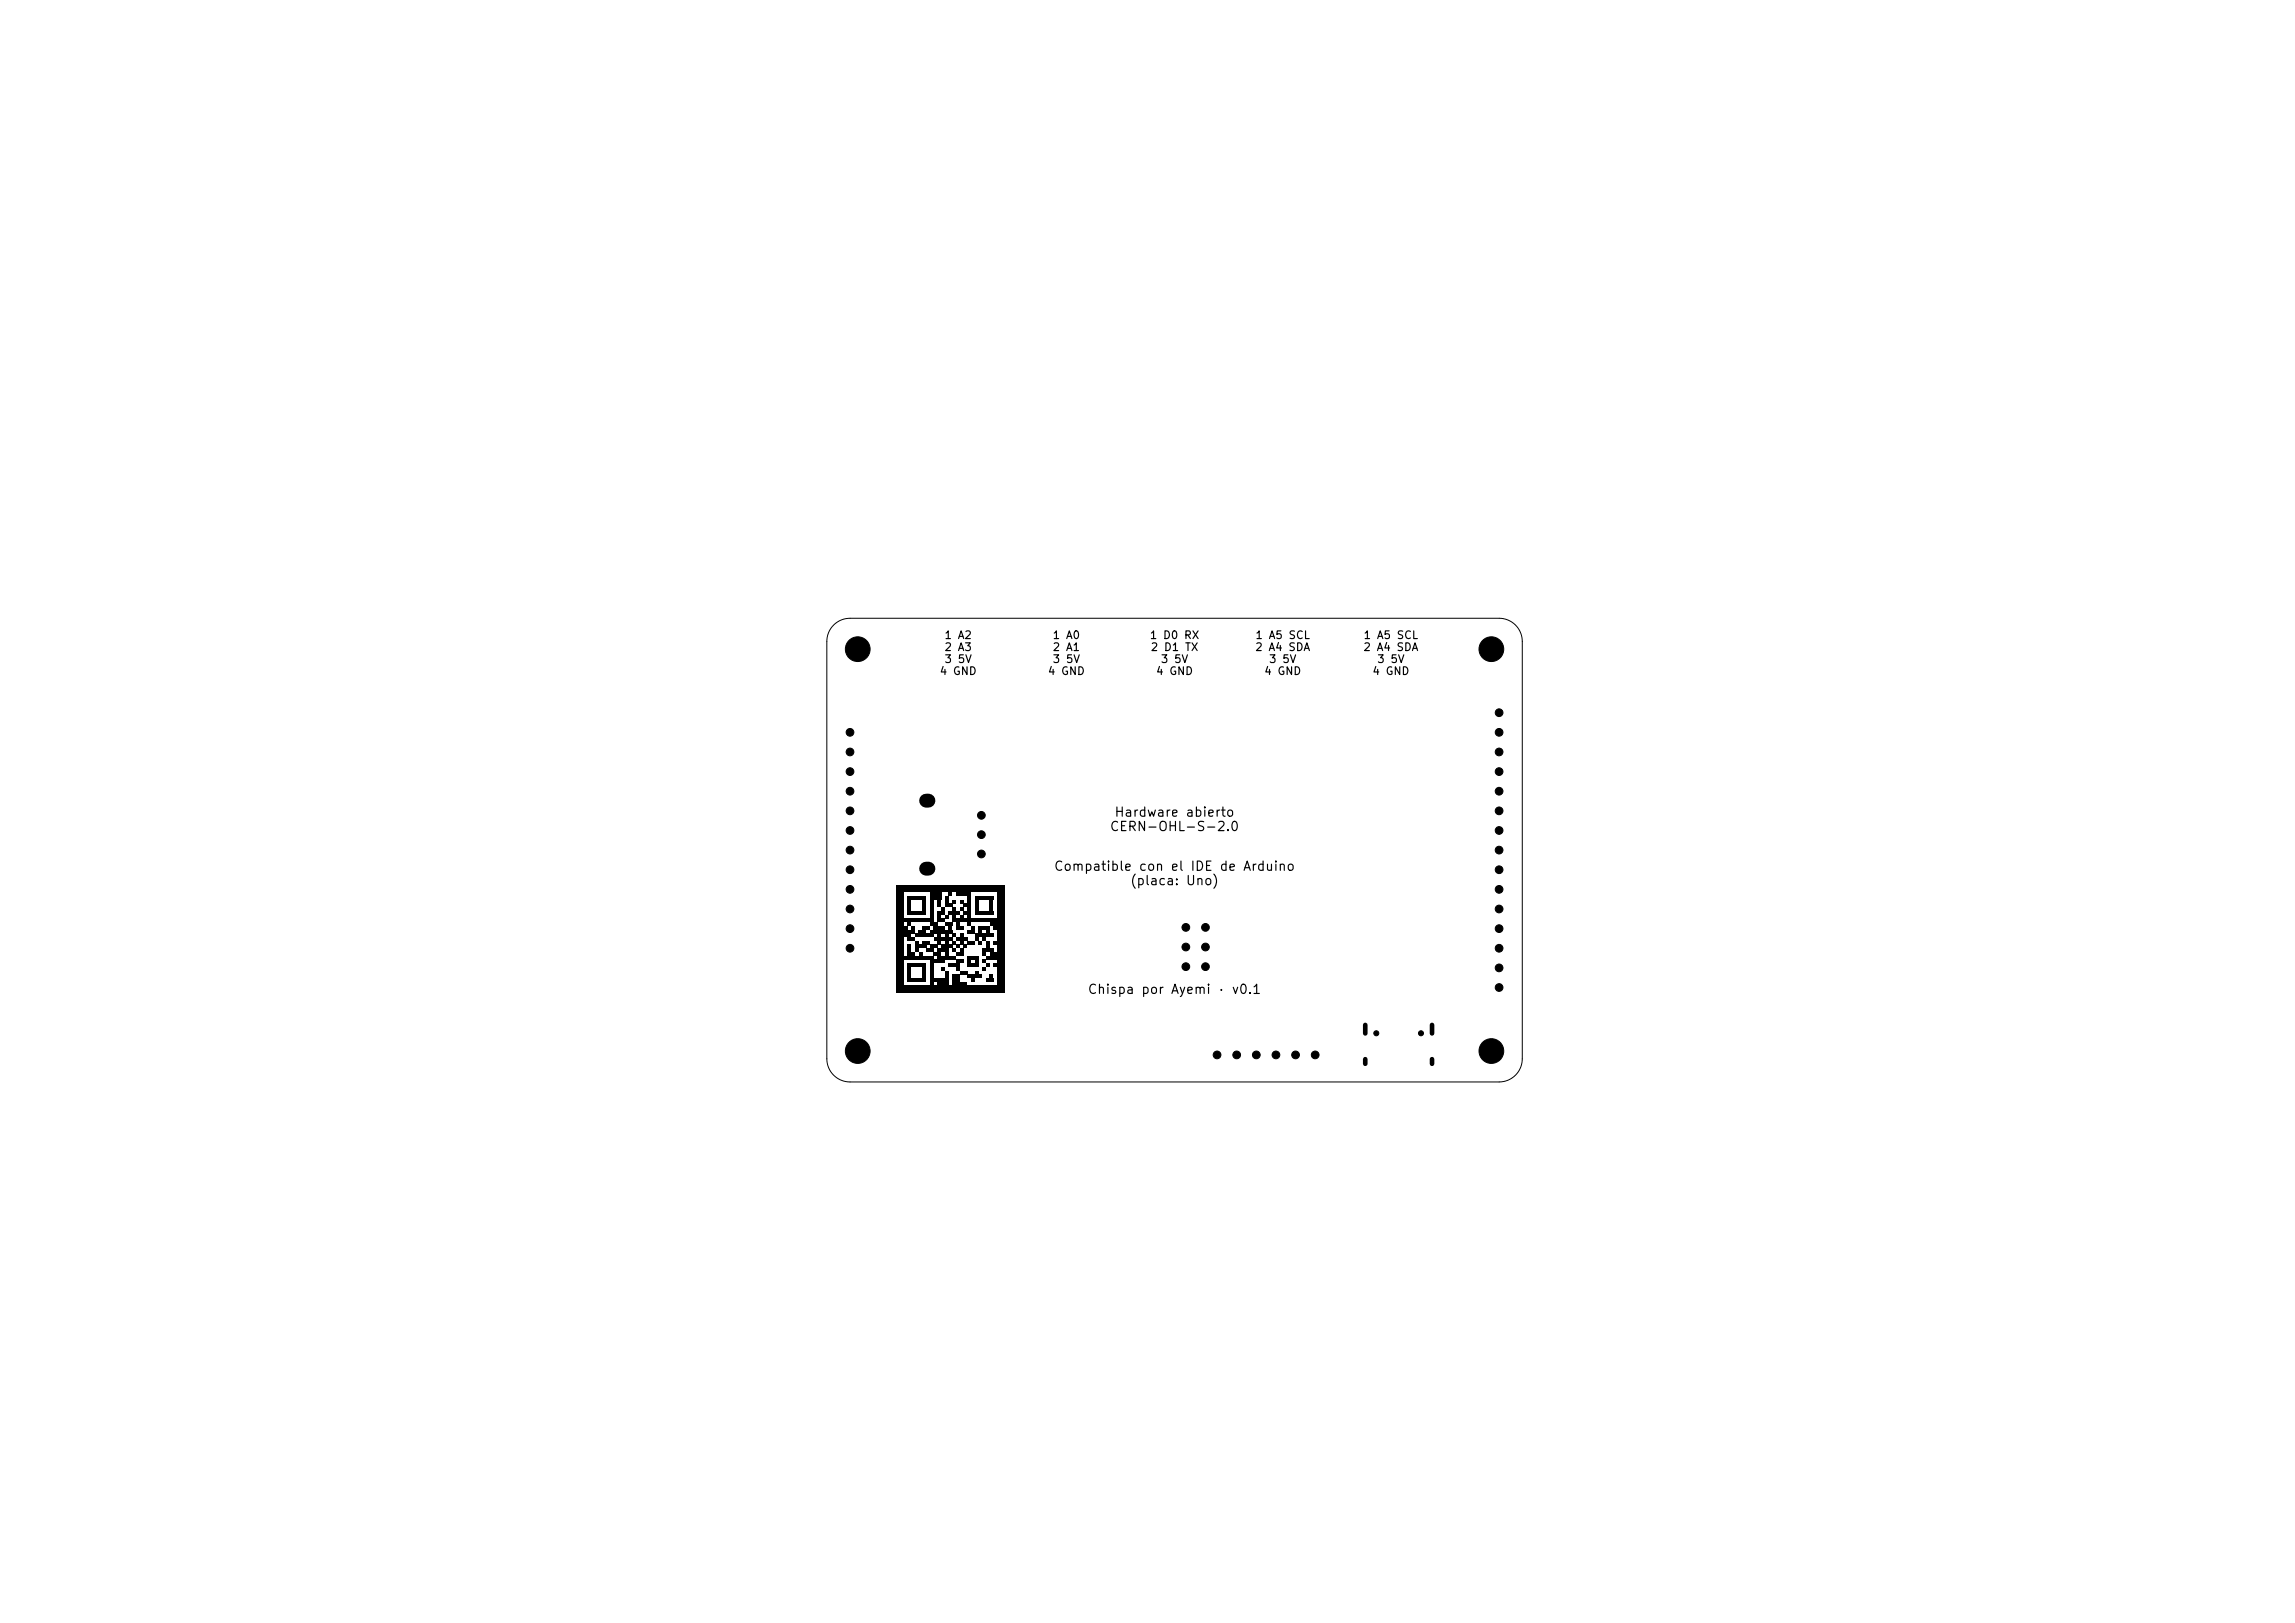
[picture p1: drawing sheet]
<svg xmlns="http://www.w3.org/2000/svg" width="297mm" height="210mm" viewBox="0 0 297 210" stroke-linecap="round" stroke-linejoin="round" font-family="sans-serif">
<defs><g id="words">
<g font-size="1.2">
<text x="143.5" y="107.8">CERN-OHL-S-2.0</text>
<text x="144.1" y="106">Hardware abierto</text>
<text x="136.3" y="113">Compatible con el IDE de Arduino</text>
<text x="146.2" y="114.8">(placa: Uno)</text>
<text x="140.7" y="128.9">Chispa por Ayemi · v0.1</text>
</g>
<g font-size="1">
<text x="122.1" y="82.9">1 A2</text>
<text x="136.1" y="82.9">1 A0</text>
<text x="148.7" y="82.9">1 D0 RX</text>
<text x="162.4" y="82.9">1 A5 SCL</text>
<text x="176.4" y="82.9">1 A5 SCL</text>
<text x="121.5" y="87.6">4 GND</text>
<text x="122.1" y="84.5">2 A3</text>
<text x="122.1" y="86">3 5V</text>
<text x="135.5" y="87.6">4 GND</text>
<text x="136.1" y="84.5">2 A1</text>
<text x="136.1" y="86">3 5V</text>
<text x="148.8" y="84.5">2 D1 TX</text>
<text x="149.5" y="87.6">4 GND</text>
<text x="150.1" y="86">3 5V</text>
<text x="162.4" y="84.5">2 A4 SDA</text>
<text x="163.5" y="87.6">4 GND</text>
<text x="164.1" y="86">3 5V</text>
<text x="176.4" y="84.5">2 A4 SDA</text>
<text x="177.5" y="87.6">4 GND</text>
<text x="178.1" y="86">3 5V</text>
</g>
</g></defs>
<g fill="#000">
<path d="M116 114.5h14v.5h-14zM116 115h14v.5h-14zM116 115.5h1v.4h-1zM116 115.9h1v.5h-1zM116 116.4h1v.5h-1zM116 116.9h1v.5h-1zM116 117.4h1v.5h-1zM116 117.9h1v.5h-1zM116 118.4h1v.4h-1zM116 118.8h4.8v.5h-4.8zM116 119.3h1v.5h-1zM117.5 115.9h2.4v.5h-2.4z"/>
<path d="M117.5 116.4h.4v.5h-.4zM117.5 116.9h.4v.5h-.4zM117.5 117.4h.4v.5h-.4zM117.5 117.9h2.4v.5h-2.4zM117.5 119.3h.4v.5h-.4zM119.4 116.4h.5v.5h-.5zM119.4 116.9h.5v.5h-.5zM119.4 117.4h.5v.5h-.5zM120.3 115.5h1.5v.4h-1.5zM120.3 115.9h1.5v.5h-1.5zM120.3 116.4h.5v.5h-.5zM120.3 116.9h.5v.5h-.5z"/>
<path d="M120.3 117.4h.5v.5h-.5zM120.3 117.9h.5v.5h-.5zM120.3 118.4h.5v.4h-.5zM120.3 119.3h1v.5h-1zM121.3 116.4h.5v.5h-.5zM121.3 116.9h.5v.5h-.5zM121.3 117.9h1v.5h-1zM121.3 118.4h.5v.4h-.5zM121.3 118.8h1v.5h-1zM121.8 117.4h.5v.5h-.5zM122.3 115.9h.5v.5h-.5zM122.3 116.4h.5v.5h-.5z"/>
<path d="M122.3 116.9h.9v.5h-.9zM122.3 118.4h.5v.4h-.5zM122.3 119.3h.9v.5h-.9zM122.8 115.5h.4v.4h-.4zM122.8 117.9h1.4v.5h-1.4zM123.2 116.4h.5v.5h-.5zM123.2 117.4h.5v.5h-.5zM123.2 118.4h.5v.4h-.5zM123.2 118.8h6.8v.5h-6.8zM123.7 115.5h2v.4h-2zM123.7 119.3h.5v.5h-.5zM124.2 116.4h.5v.5h-.5z"/>
<path d="M124.2 117.4h.5v.5h-.5zM124.2 118.4h.5v.4h-.5zM124.7 116.9h1v.5h-1zM124.7 117.9h1v.5h-1zM125.2 115.9h.5v.5h-.5zM125.2 116.4h.5v.5h-.5zM125.2 117.4h.5v.5h-.5zM125.2 118.4h.5v.4h-.5zM125.2 119.3h.5v.5h-.5zM126.1 115.9h2.5v.5h-2.5zM126.1 116.4h.5v.5h-.5zM126.1 116.9h.5v.5h-.5z"/>
<path d="M126.1 117.4h.5v.5h-.5zM126.1 117.9h2.5v.5h-2.5zM128.1 116.4h.5v.5h-.5zM128.1 116.9h.5v.5h-.5zM128.1 117.4h.5v.5h-.5zM128.1 119.3h1.9v.5h-1.9zM129 115.5h1v.4h-1zM129 115.9h1v.5h-1zM129 116.4h1v.5h-1zM129 116.9h1v.5h-1zM129 117.4h1v.5h-1zM129 117.9h1v.5h-1z"/>
<path d="M129 118.4h1v.4h-1zM116 119.8h1.5v.5h-1.5zM116 120.3h2.4v.5h-2.4zM116 120.8h1.9v.5h-1.9zM116 121.3h1v.4h-1zM116 121.7h1v.5h-1zM116 122.2h1v.5h-1zM116 122.7h1v.5h-1zM116 123.2h1v.5h-1zM116 123.7h4.8v.5h-4.8zM116 124.2h1v.4h-1zM116 124.6h1v.5h-1z"/>
<path d="M116 125.1h1v.5h-1zM116 125.6h1v.5h-1zM116 126.1h1v.5h-1zM116 126.6h1v.5h-1zM116 127.1h1v.4h-1zM116 127.5h14v.5h-14zM116 128h14v.5h-14zM117.5 121.3h.9v.4h-.9zM117.5 122.2h.4v.5h-.4zM117.5 122.7h.4v.5h-.4zM117.5 123.2h.9v.5h-.9zM117.5 124.6h2.4v.5h-2.4z"/>
<path d="M117.5 125.1h.4v.5h-.4zM117.5 125.6h.4v.5h-.4zM117.5 126.1h.4v.5h-.4zM117.5 126.6h2.4v.5h-2.4zM117.9 119.8h.5v.5h-.5zM118.4 120.8h2.4v.5h-2.4zM118.4 121.7h.5v.5h-.5zM118.4 122.2h1.5v.5h-1.5zM118.4 122.7h.5v.5h-.5zM118.9 120.3h1v.5h-1zM118.9 123.2h.5v.5h-.5zM119.4 119.8h.9v.5h-.9z"/>
<path d="M119.4 121.7h.9v.5h-.9zM119.4 125.1h.5v.5h-.5zM119.4 125.6h.5v.5h-.5zM119.4 126.1h.5v.5h-.5zM119.9 122.7h.9v.5h-.9zM120.3 120.3h2.9v.5h-2.9zM120.3 122.2h1v.5h-1zM120.3 124.2h2v.4h-2zM120.3 124.6h.5v.5h-.5zM120.3 125.1h.5v.5h-.5zM120.3 125.6h.5v.5h-.5zM120.3 126.1h.5v.5h-.5z"/>
<path d="M120.3 126.6h2.5v.5h-2.5zM120.3 127.1h.5v.4h-.5zM120.8 119.8h1.5v.5h-1.5zM120.8 121.3h2.4v.4h-2.4zM120.8 123.2h1v.5h-1zM121.3 120.8h.5v.5h-.5zM121.3 121.7h.5v.5h-.5zM121.3 122.7h1.5v.5h-1.5zM121.3 123.7h2.4v.5h-2.4zM121.3 127.1h1.5v.4h-1.5zM121.8 122.2h1.4v.5h-1.4zM121.8 125.1h.5v.5h-.5z"/>
<path d="M122.3 120.8h.5v.5h-.5zM122.3 121.7h.5v.5h-.5zM122.3 123.2h.5v.5h-.5zM122.3 125.6h.5v.5h-.5zM122.3 126.1h.5v.5h-.5zM122.8 119.8h.4v.5h-.4zM122.8 124.6h1.4v.5h-1.4zM123.2 120.8h.5v.5h-.5zM123.2 121.7h.5v.5h-.5zM123.2 122.7h.5v.5h-.5zM123.2 126.1h1v.5h-1zM123.2 126.6h1v.5h-1z"/>
<path d="M123.2 127.1h2v.4h-2zM123.7 119.8h1v.5h-1zM123.7 121.3h1.5v.4h-1.5zM123.7 122.2h.5v.5h-.5zM123.7 123.2h1v.5h-1zM123.7 124.2h1v.4h-1zM123.7 125.1h.5v.5h-.5zM124.2 120.8h.5v.5h-.5zM124.2 121.7h.5v.5h-.5zM124.2 122.7h.5v.5h-.5zM124.2 125.6h1v.5h-1zM124.7 122.2h.5v.5h-.5z"/>
<path d="M125.2 120.3h.9v.5h-.9zM125.2 121.7h.9v.5h-.9zM125.2 123.7h1.4v.5h-1.4zM125.2 124.2h.5v.4h-.5zM125.2 124.6h1.4v.5h-1.4zM125.2 126.1h1.9v.5h-1.9zM125.7 119.8h.4v.5h-.4zM125.7 126.6h.4v.5h-.4zM126.1 120.8h2.5v.5h-2.5zM126.1 121.3h.5v.4h-.5zM126.1 124.2h.5v.4h-.5zM126.1 125.6h.5v.5h-.5z"/>
<path d="M126.6 119.8h1.5v.5h-1.5zM126.6 120.3h.5v.5h-.5zM126.6 121.7h.5v.5h-.5zM127.1 121.3h.5v.4h-.5zM127.1 122.7h1.5v.5h-1.5zM127.1 123.2h.5v.5h-.5zM127.1 124.2h.5v.4h-.5zM127.1 125.1h.5v.5h-.5zM127.6 120.3h.5v.5h-.5zM127.6 121.7h.5v.5h-.5zM127.6 122.2h.5v.5h-.5zM127.6 123.7h2.4v.5h-2.4z"/>
<path d="M127.6 124.6h.5v.5h-.5zM127.6 126.6h1v.5h-1zM128.1 123.2h1.9v.5h-1.9zM128.1 126.1h.5v.5h-.5zM128.6 119.8h1.4v.5h-1.4zM128.6 121.7h1.4v.5h-1.4zM128.6 124.6h1.4v.5h-1.4zM129 120.3h1v.5h-1zM129 120.8h1v.5h-1zM129 121.3h1v.4h-1zM129 122.2h1v.5h-1zM129 122.7h1v.5h-1z"/>
<path d="M129 124.2h1v.4h-1zM129 125.1h1v.5h-1zM129 125.6h1v.5h-1zM129 126.1h1v.5h-1zM129 126.6h1v.5h-1zM129 127.1h1v.4h-1z"/>
</g>
<path d="M107.9 80.9a3 3 0 0 1 2.1-.9h84a3 3 0 0 1 3 3v54a3 3 0 0 1-3 3h-84a3 3 0 0 1-3-3v-54a3 3 0 0 1 .9-2.1z" fill="none" stroke="#000" stroke-width=".13"/>
<g fill="#000" stroke="#000" stroke-width=".13">
<circle cx="110" cy="94.8" r=".5"/>
<circle cx="110" cy="97.3" r=".5"/>
<circle cx="110" cy="99.8" r=".5"/>
<circle cx="111" cy="84" r="1.6"/>
<circle cx="193" cy="84" r="1.6"/>
<circle cx="194" cy="97.3" r=".5"/>
<circle cx="194" cy="92.2" r=".5"/>
<circle cx="194" cy="94.8" r=".5"/>
<circle cx="194" cy="99.8" r=".5"/>
<circle cx="110" cy="110" r=".5"/>
<circle cx="110" cy="107.5" r=".5"/>
<circle cx="110" cy="112.5" r=".5"/>
<circle cx="110" cy="115.1" r=".5"/>
<circle cx="110" cy="117.6" r=".5"/>
<circle cx="110" cy="102.4" r=".5"/>
<circle cx="110" cy="104.9" r=".5"/>
<circle cx="127" cy="108" r=".5"/>
<circle cx="127" cy="110.5" r=".5"/>
<circle cx="127" cy="105.5" r=".5"/>
<circle cx="153.5" cy="120" r=".5"/>
<circle cx="156" cy="120" r=".5"/>
<circle cx="194" cy="102.4" r=".5"/>
<circle cx="194" cy="104.9" r=".5"/>
<circle cx="194" cy="107.5" r=".5"/>
<circle cx="194" cy="110" r=".5"/>
<circle cx="194" cy="115.1" r=".5"/>
<circle cx="194" cy="117.6" r=".5"/>
<circle cx="194" cy="112.5" r=".5"/>
<circle cx="110" cy="122.7" r=".5"/>
<circle cx="110" cy="120.2" r=".5"/>
<circle cx="111" cy="136" r="1.6"/>
<circle cx="153.5" cy="122.5" r=".5"/>
<circle cx="153.5" cy="125.1" r=".5"/>
<circle cx="156" cy="125.1" r=".5"/>
<circle cx="156" cy="122.5" r=".5"/>
<circle cx="157.5" cy="136.5" r=".5"/>
<circle cx="160" cy="136.5" r=".5"/>
<circle cx="162.6" cy="136.5" r=".5"/>
<circle cx="165.1" cy="136.5" r=".5"/>
<circle cx="167.7" cy="136.5" r=".5"/>
<circle cx="170.2" cy="136.5" r=".5"/>
<circle cx="178.1" cy="133.7" r=".32"/>
<circle cx="183.9" cy="133.7" r=".32"/>
<circle cx="193" cy="136" r="1.6"/>
<circle cx="194" cy="125.2" r=".5"/>
<circle cx="194" cy="122.7" r=".5"/>
<circle cx="194" cy="120.2" r=".5"/>
<circle cx="194" cy="127.8" r=".5"/>
</g>
<path d="M119.9 103.6h.3M119.9 112.4h.3" fill="none" stroke="#000" stroke-width="1.8"/>
<path d="M176.7 132.6v1.1M176.7 137.1v.6M185.3 132.6v1.1M185.3 137.1v.6" fill="none" stroke="#000" stroke-width=".6"/>
<use href="#words"/>
</svg>
